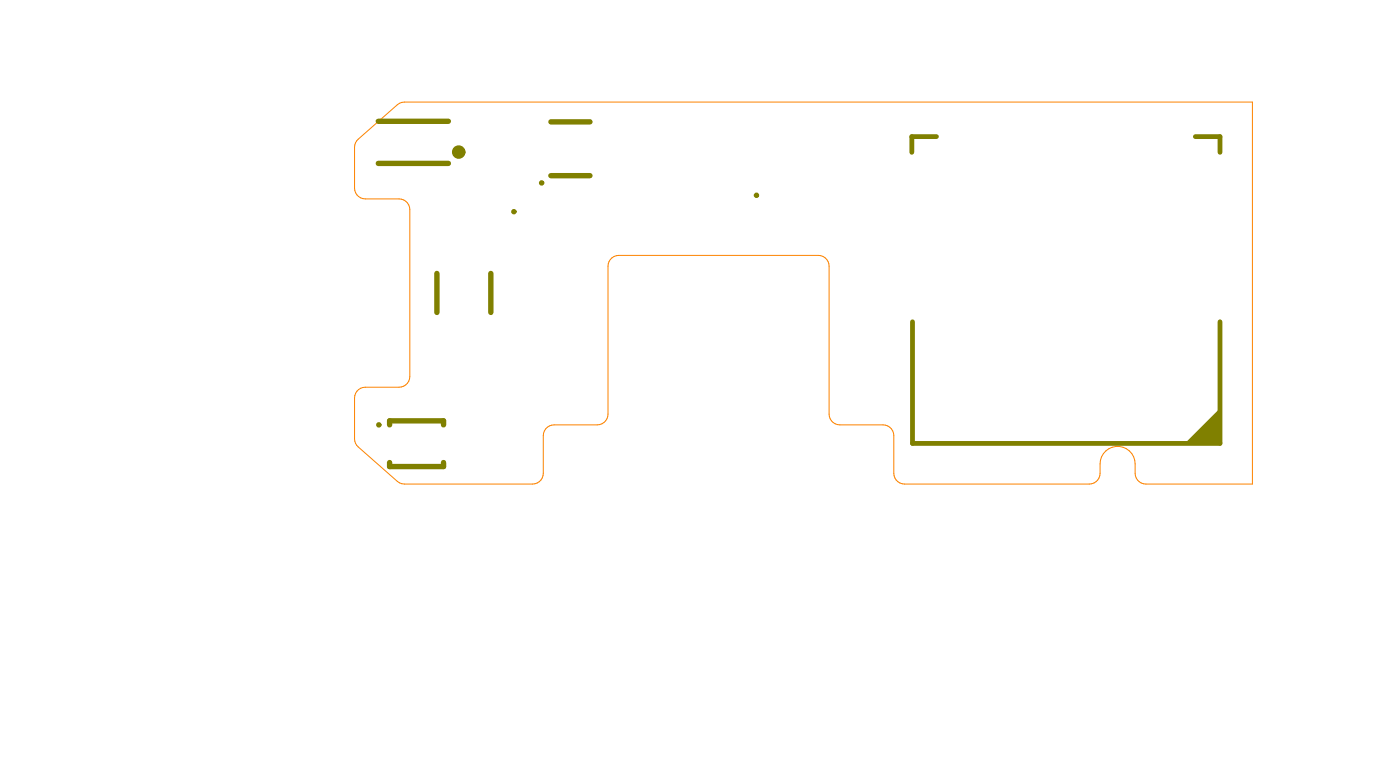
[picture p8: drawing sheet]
<svg xmlns="http://www.w3.org/2000/svg" width="173mm" height="95mm" viewBox="0 0 173 95" stroke-linecap="round" stroke-linejoin="round" font-family="sans-serif">
<path d="M44.2 17.2l4.9-4.3 .5-.3h.3h104.7v47.1h-13.1a1.33 1.33 0 0 1-1.3-1.3 3 3 0 0 0-.8-2.7 2.17 2.17 0 0 0-2.3-.4 2.17 2.17 0 0 0-1.3 2 2.43 2.43 0 0 1-.3 1.9 1.33 1.33 0 0 1-1 .5h-22.8a1.33 1.33 0 0 1-1.3-1.3v-4.6a1.33 1.33 0 0 0-1.4-1.4h-5.3a1.33 1.33 0 0 1-1.3-1.3v-18.2a1.33 1.33 0 0 0-1.4-1.4h-24.6a1.33 1.33 0 0 0-1.3 1.4v18.2a1.33 1.33 0 0 1-1.4 1.3h-5.3a1.33 1.33 0 0 0-1.3 1.4v4.6a1.33 1.33 0 0 1-1.4 1.3h-16.1l-.5-.3-4.9-4.2a1.32 1.32 0 0 1-.4-1v-5.1a1.33 1.33 0 0 1 1.3-1.3h4.2a1.33 1.33 0 0 0 1.3-1.3v-20.6a1.33 1.33 0 0 0-1.3-1.3h-4.2a1.33 1.33 0 0 1-1.3-1.4v-5a1.32 1.32 0 0 1 .4-1z" fill="none" stroke="#fd8300" stroke-width=".12"/>
<path d="M146.3 54.7l4.3-4.3v4.3z" fill="#808000"/>
<path d="M46.7 15h8.7M68 15h4.8M46.7 20.2h8.7M53.9 33.8v4.8M60.6 33.8v4.8M68 21.7h4.8M48.1 52.4v-.5h6.7v.5M48.1 57.1v.5h6.7v-.5" fill="none" stroke="#808000" stroke-width=".66"/>
<path d="M115.6 16.9h-3v1.9M147.6 16.9h3v1.9M112.7 39.7v15h37.9v-15" fill="none" stroke="#808000" stroke-width=".59"/>
<g fill="none" stroke="#808000" stroke-width=".33">
<circle cx="63.4" cy="26.1" r=".17"/>
<circle cx="66.9" cy="22.6" r=".17"/>
<circle cx="93.4" cy="24.1" r=".17"/>
<circle cx="46.8" cy="52.4" r=".17"/>
</g>
<circle cx="56.6" cy="18.8" r=".42" fill="none" stroke="#808000" stroke-width=".83"/>
</svg>
